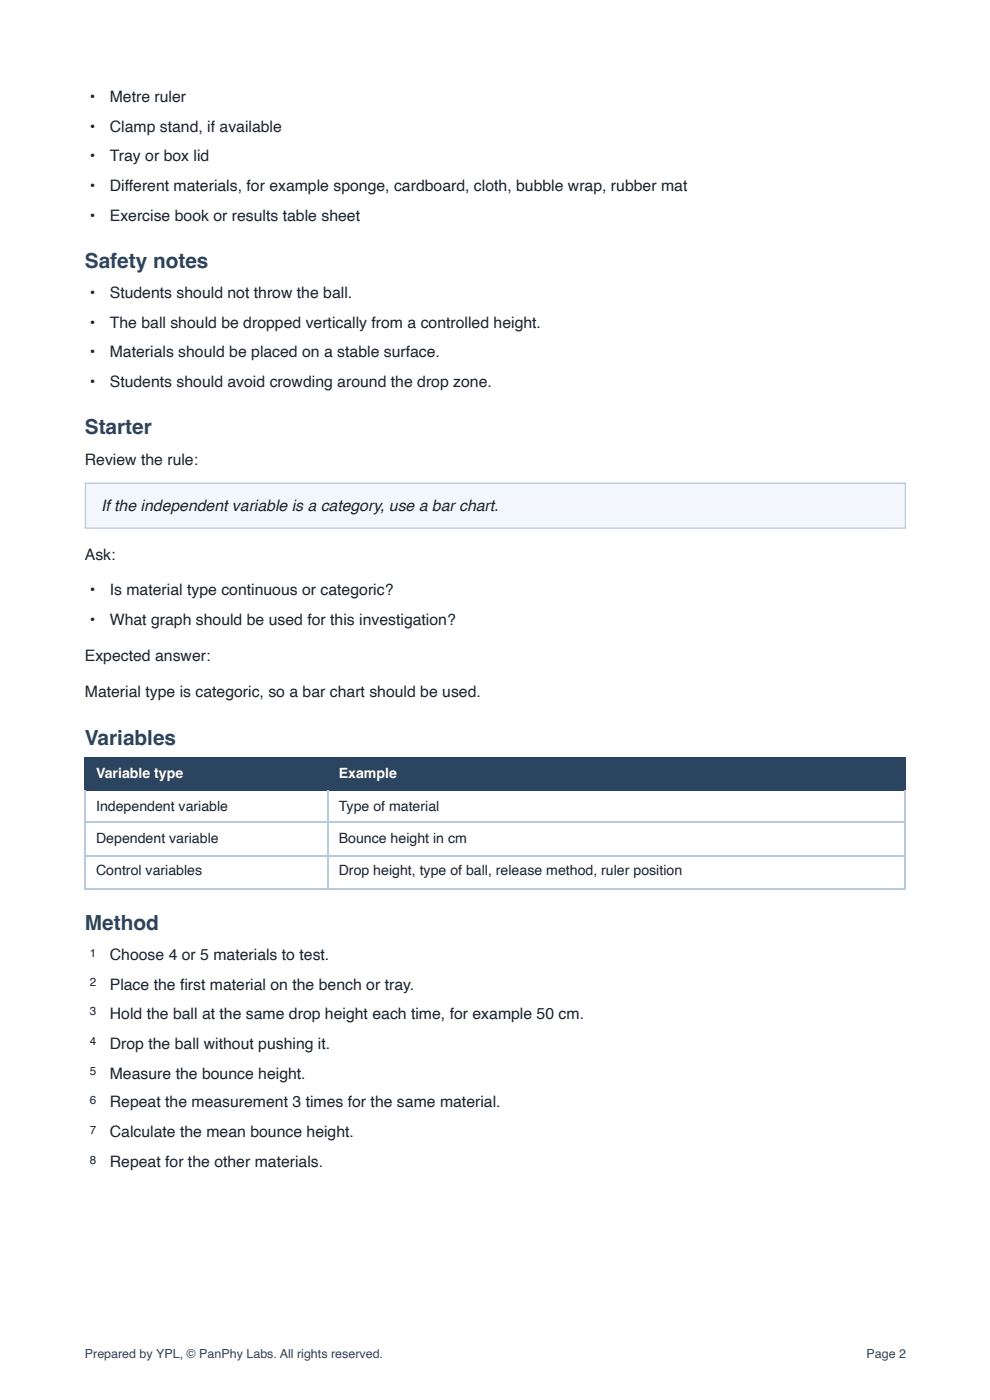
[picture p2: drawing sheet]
<svg xmlns="http://www.w3.org/2000/svg" width="210mm" height="297mm" viewBox="0 0 210 297" stroke-linecap="round" stroke-linejoin="round" font-family="sans-serif">
<defs><g id="words">
<g font-size="4.4" fill="#2b445f">
<text x="18" y="56.9">Safety notes</text>
<text x="18" y="92.1">Starter</text>
<text x="18" y="158">Variables</text>
<text x="18" y="197.4">Method</text>
</g>
<g font-size="3.3" fill="#1c242f">
<text x="19" y="21.7">•</text>
<text x="23.3" y="21.7">Metre ruler</text>
<text x="19" y="28">•</text>
<text x="23.3" y="28">Clamp stand, if available</text>
<text x="19" y="34.1">•</text>
<text x="23.3" y="34.1">Tray or box lid</text>
<text x="19" y="40.5">•</text>
<text x="23.3" y="40.5">Different materials, for example sponge, cardboard, cloth, bubble wrap, rubber mat</text>
<text x="19" y="46.8">•</text>
<text x="23.3" y="46.8">Exercise book or results table sheet</text>
<text x="19" y="63.2">•</text>
<text x="23.3" y="63.2">Students should not throw the ball.</text>
<text x="19" y="69.6">•</text>
<text x="23.3" y="69.6">The ball should be dropped vertically from a controlled height.</text>
<text x="19" y="75.7">•</text>
<text x="23.3" y="75.7">Materials should be placed on a stable surface.</text>
<text x="19" y="82">•</text>
<text x="23.3" y="82">Students should avoid crowding around the drop zone.</text>
<text x="18" y="98.7">Review the rule:</text>
<text x="21.4" y="108.5">If the independent variable is a category, use a bar chart.</text>
<text x="18" y="118.8">Ask:</text>
<text x="19" y="126.2">•</text>
<text x="23.3" y="126.2">Is material type continuous or categoric?</text>
<text x="19" y="132.6">•</text>
<text x="23.3" y="132.6">What graph should be used for this investigation?</text>
<text x="18" y="140.2">Expected answer:</text>
<text x="18" y="147.9">Material type is categoric, so a bar chart should be used.</text>
<text x="23.3" y="203.7">Choose 4 or 5 materials to test.</text>
<text x="23.3" y="210.1">Place the fi rst material on the bench or tray.</text>
<text x="23.3" y="216.2">Hold the ball at the same drop height each time, for example 50 cm.</text>
<text x="23.3" y="222.5">Drop the ball without pushing it.</text>
<text x="23.3" y="228.9">Measure the bounce height.</text>
<text x="23.3" y="234.9">Repeat the measurement 3 times for the same material.</text>
<text x="23.3" y="241.3">Calculate the mean bounce height.</text>
<text x="23.3" y="247.6">Repeat for the other materials.</text>
</g>
<g font-size="3" fill="#fff">
<text x="20.4" y="165.1">Variable type</text>
<text x="71.8" y="165.1">Example</text>
</g>
<g font-size="3" fill="#1c242f">
<text x="20.4" y="172">Independent variable</text>
<text x="71.8" y="172">Type of material</text>
<text x="20.4" y="178.9">Dependent variable</text>
<text x="71.8" y="178.9">Bounce height in cm</text>
<text x="20.4" y="185.7">Control variables</text>
<text x="71.8" y="185.7">Drop height, type of ball, release method, ruler position</text>
</g>
<g font-size="2.6" fill="#2b445f">
<text x="18" y="288.1">Prepared by YPL, © PanPhy Labs. All rights reserved.</text>
<text x="183.7" y="288.1">Page 2</text>
</g>
<g font-size="2.5" fill="#1c242f">
<text x="19.1" y="202.9">1</text>
<text x="19.1" y="209.3">2</text>
<text x="19.1" y="215.4">3</text>
<text x="19.1" y="221.7">4</text>
<text x="19.1" y="228.1">5</text>
<text x="19.1" y="234.2">6</text>
<text x="19.1" y="240.5">7</text>
<text x="19.1" y="246.9">8</text>
</g>
</g></defs>
<path d="M18 102.4h174v9.8h-174z" fill="#f3f7fb"/>
<path d="M18.1 102.5h173.9v9.6h-173.9z" fill="none" stroke="#b8cadb" stroke-width=".26"/>
<g fill="#2b445f">
<path d="M18.3 160.9h51.3v6.8h-51.3z"/>
<path d="M69.6 160.9h122.4v6.8h-122.4z"/>
</g>
<path d="M18 160.7h174M18 167.6h174M18.1 160.6v7.1M69.5 160.6v7.1" fill="none" stroke="#2b445f" stroke-width=".26"/>
<path d="M191.9 160.6v7.1" fill="none" stroke="#2b445f" stroke-width=".22"/>
<path d="M18 174.5h174M18.1 167.7v20.9M69.5 167.7v20.9M18 181.6h174M18 188.5h174" fill="none" stroke="#b8cadb" stroke-width=".26"/>
<path d="M191.9 167.7v20.9" fill="none" stroke="#b8cadb" stroke-width=".22"/>
<use href="#words"/>
</svg>
